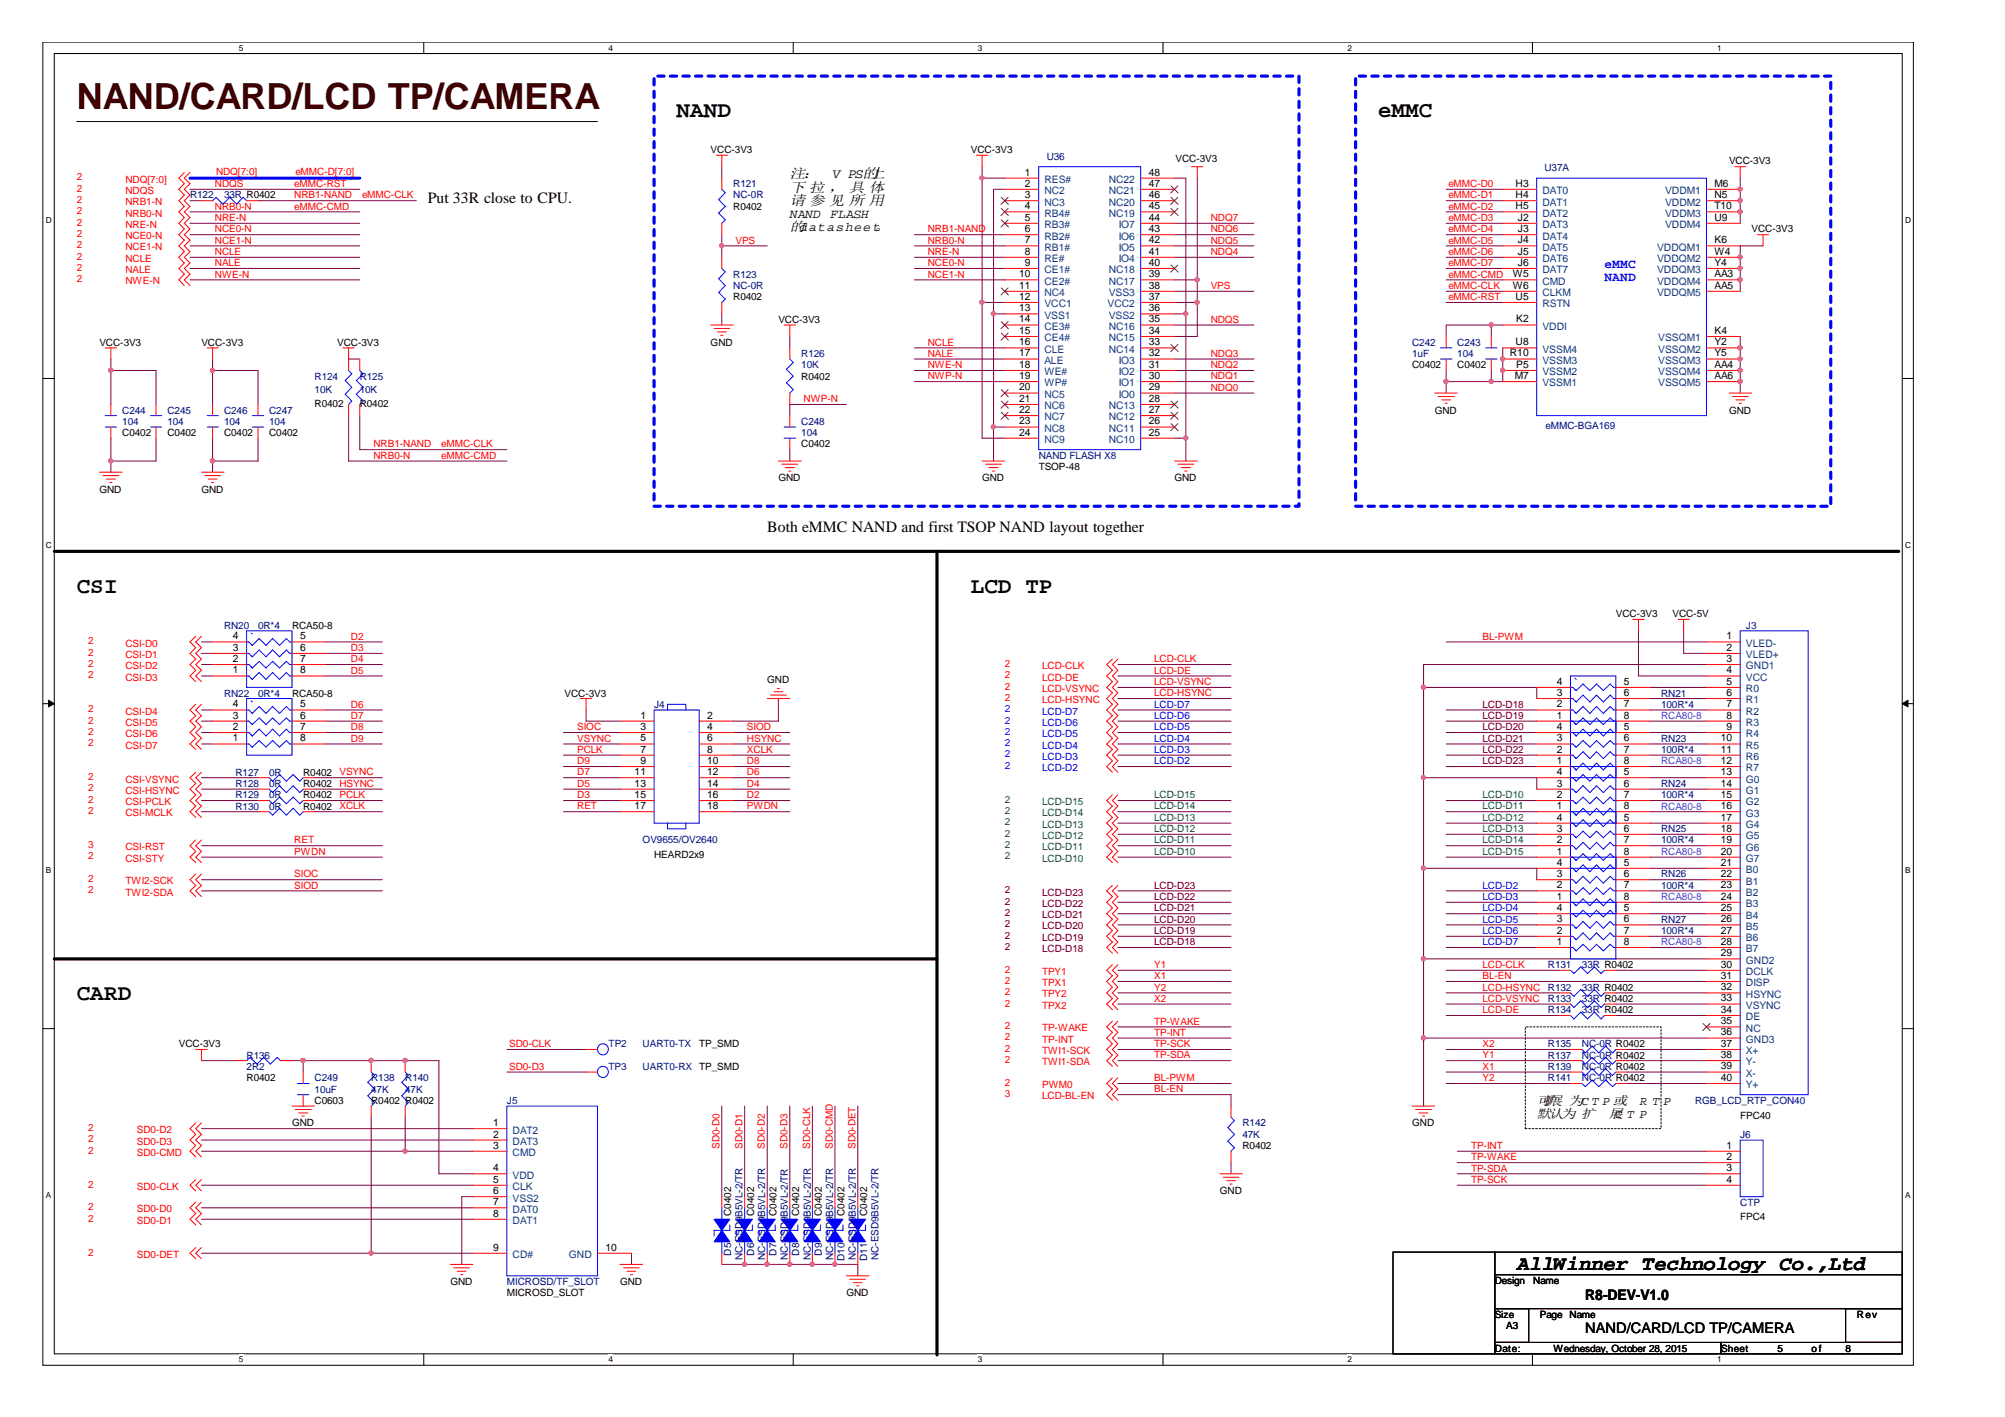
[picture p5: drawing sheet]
<svg xmlns="http://www.w3.org/2000/svg" width="297mm" height="210mm" viewBox="0 0 297 210" stroke-linecap="round" stroke-linejoin="round" font-family="sans-serif">
<defs><g id="words">
<text font-size="5.3" fill="#400000" x="11.4" y="16.2">NAND/CARD/LCD TP/CAMERA</text>
<g font-size="3.3">
<text x="100.2" y="17.4">NAND</text>
<text x="204.2" y="17.4">eMMC</text>
<text x="11.4" y="87.8">CSI</text>
<text x="143.8" y="87.8">LCD TP</text>
<text x="11.4" y="148.1">CARD</text>
</g>
<text font-size="3" x="224.8" y="188.1">AllWinner Technology Co.,Ltd</text>
<g font-size="2.3">
<text x="63.4" y="30.1">Put 33R close to CPU.</text>
<text x="113.7" y="78.8">Both eMMC NAND and first TSOP NAND layout together</text>
</g>
<g font-size="2.2">
<text x="234.9" y="197.5">NAND/CARD/LCD TP/CAMERA</text>
<text x="234.9" y="192.5">R8-DEV-V1.0</text>
</g>
<g font-size="2">
<text x="117" y="26.4">注：</text>
<text x="117" y="28.4">下 拉 ， 具 体</text>
<text x="123.4" y="26.4">V PS的</text>
<text x="128.8" y="26.4">上</text>
<text x="117" y="30.4">请 参 见 所 用</text>
<text x="117" y="34.2">的datasheet</text>
<text x="129.5" y="34.2">。</text>
</g>
<g font-size="1.9">
<text x="117" y="32.3">NAND</text>
<text x="123" y="32.3">FLASH</text>
<text x="227.7" y="163.7">可展 为C T P 或</text>
<text x="227.7" y="165.5">默认为 扩</text>
<text x="228.5" y="163.7">扩</text>
<text x="238.3" y="165.5">展</text>
</g>
<g font-size="1.9" fill="#00f">
<text x="237.7" y="39.7">eMMC</text>
<text x="237.7" y="41.6">NAND</text>
</g>
<g font-size="1.8">
<text x="239.3" y="165.5">C T P</text>
<text x="242.9" y="163.7">R T P</text>
</g>
<g font-size="1.5">
<text x="105.3" y="22.7">VCC-3V3</text>
<text x="143.8" y="22.7">VCC-3V3</text>
<text x="151.8" y="29.4">3</text>
<text x="151.8" y="26">1</text>
<text x="151.8" y="27.7">2</text>
<text x="170.2" y="29.4">46</text>
<text x="170.2" y="26">48</text>
<text x="170.2" y="27.7">47</text>
<text x="174.2" y="24">VCC-3V3</text>
<text x="224.5" y="27.7">H3</text>
<text x="224.5" y="29.4">H4</text>
<text x="254" y="27.7">M6</text>
<text x="254" y="29.4">N5</text>
<text x="256.2" y="24.4">VCC-3V3</text>
<text x="108.6" y="31.1">R0402</text>
<text x="151.8" y="34.4">6</text>
<text x="151.8" y="31">4</text>
<text x="151.8" y="32.7">5</text>
<text x="170.2" y="31">45</text>
<text x="170.2" y="32.7">44</text>
<text x="170.2" y="34.4">43</text>
<text x="224.5" y="31">H5</text>
<text x="224.9" y="32.7">J2</text>
<text x="224.9" y="34.4">J3</text>
<text x="254" y="31">T10</text>
<text x="254" y="32.7">U9</text>
<text x="259.5" y="34.4">VCC-3V3</text>
<text x="151" y="41.1">10</text>
<text x="151.8" y="36">7</text>
<text x="151.8" y="37.7">8</text>
<text x="151.8" y="39.4">9</text>
<text x="170.2" y="41.1">39</text>
<text x="170.2" y="37.7">41</text>
<text x="170.2" y="36">42</text>
<text x="170.2" y="39.4">40</text>
<text x="224.1" y="41.1">W5</text>
<text x="224.9" y="36">J4</text>
<text x="224.9" y="37.7">J5</text>
<text x="224.9" y="39.4">J6</text>
<text x="254" y="36">K6</text>
<text x="254" y="37.7">W4</text>
<text x="254" y="39.4">Y4</text>
<text x="254" y="41.1">AA3</text>
<text x="108.6" y="44.5">R0402</text>
<text x="115.3" y="47.9">VCC-3V3</text>
<text x="151" y="47.8">14</text>
<text x="151" y="42.8">11</text>
<text x="151" y="44.4">12</text>
<text x="151" y="46.1">13</text>
<text x="170.2" y="47.8">35</text>
<text x="170.2" y="46.1">36</text>
<text x="170.2" y="42.8">38</text>
<text x="170.2" y="44.4">37</text>
<text x="224.1" y="42.8">W6</text>
<text x="224.5" y="44.4">U5</text>
<text x="224.6" y="47.8">K2</text>
<text x="254" y="42.8">AA5</text>
<text x="14.7" y="51.2">VCC-3V3</text>
<text x="29.8" y="51.2">VCC-3V3</text>
<text x="50" y="51.2">VCC-3V3</text>
<text x="105.3" y="51.2">GND</text>
<text x="151" y="49.5">15</text>
<text x="151" y="52.8">17</text>
<text x="151" y="51.2">16</text>
<text x="170.2" y="51.2">33</text>
<text x="170.2" y="52.8">32</text>
<text x="170.2" y="49.5">34</text>
<text x="223.7" y="52.8">R10</text>
<text x="224.5" y="51.2">U8</text>
<text x="254" y="49.5">K4</text>
<text x="254" y="51.2">Y2</text>
<text x="254" y="52.8">Y5</text>
<text x="118.7" y="56.2">R0402</text>
<text x="151" y="57.8">20</text>
<text x="151" y="59.5">21</text>
<text x="151" y="54.5">18</text>
<text x="151" y="56.1">19</text>
<text x="170.2" y="57.8">29</text>
<text x="170.2" y="54.5">31</text>
<text x="170.2" y="59.5">28</text>
<text x="170.2" y="56.1">30</text>
<text x="209.2" y="54.5">C0402</text>
<text x="215.9" y="54.5">C0402</text>
<text x="224.4" y="56.1">M7</text>
<text x="224.6" y="54.5">P5</text>
<text x="254" y="54.5">AA4</text>
<text x="254" y="56.1">AA6</text>
<text x="18.1" y="64.6">C0402</text>
<text x="24.8" y="64.6">C0402</text>
<text x="33.2" y="64.6">C0402</text>
<text x="39.9" y="64.6">C0402</text>
<text x="46.6" y="60.3">R0402</text>
<text x="53.3" y="60.3">R0402</text>
<text x="151" y="64.5">24</text>
<text x="151" y="61.2">22</text>
<text x="151" y="62.9">23</text>
<text x="170.2" y="62.9">26</text>
<text x="170.2" y="64.5">25</text>
<text x="170.2" y="61.2">27</text>
<text x="212.6" y="61.3">GND</text>
<text x="256.2" y="61.3">GND</text>
<text x="115.3" y="71.3">GND</text>
<text x="118.7" y="66.3">C0402</text>
<text x="145.5" y="71.3">GND</text>
<text x="153.9" y="69.7">TSOP-48</text>
<text x="174" y="71.3">GND</text>
<text x="14.7" y="73">GND</text>
<text x="29.8" y="73">GND</text>
<text x="34.5" y="94.7">4</text>
<text x="43.3" y="93.1">RCA50-8</text>
<text x="44.4" y="94.7">5</text>
<text x="239.4" y="91.4">VCC-3V3</text>
<text x="247.8" y="91.4">VCC-5V</text>
<text x="255.8" y="94.7">1</text>
<text x="34.5" y="99.8">1</text>
<text x="34.5" y="98.1">2</text>
<text x="34.5" y="96.4">3</text>
<text x="44.4" y="99.8">8</text>
<text x="44.4" y="98.1">7</text>
<text x="44.4" y="96.4">6</text>
<text x="113.7" y="101.1">GND</text>
<text x="230.6" y="101.4">4</text>
<text x="240.6" y="101.4">5</text>
<text x="255.8" y="96.4">2</text>
<text x="255.8" y="98.1">3</text>
<text x="255.8" y="99.8">4</text>
<text x="255.8" y="101.4">5</text>
<text x="34.5" y="106.4">3</text>
<text x="34.5" y="104.8">4</text>
<text x="43.3" y="103.2">RCA50-8</text>
<text x="44.4" y="106.4">6</text>
<text x="44.4" y="104.8">5</text>
<text x="83.7" y="103.2">VCC-3V3</text>
<text x="94.9" y="106.4">1</text>
<text x="104.8" y="106.4">2</text>
<text x="230.6" y="106.4">1</text>
<text x="230.6" y="104.8">2</text>
<text x="230.6" y="103.1">3</text>
<text x="240.6" y="106.4">8</text>
<text x="240.6" y="104.8">7</text>
<text x="240.6" y="103.1">6</text>
<text x="255.8" y="103.1">6</text>
<text x="255.8" y="104.8">7</text>
<text x="255.8" y="106.4">8</text>
<text x="34.5" y="109.8">1</text>
<text x="34.5" y="108.1">2</text>
<text x="44.4" y="109.8">8</text>
<text x="44.4" y="108.1">7</text>
<text x="94.9" y="108.1">3</text>
<text x="94.9" y="109.8">5</text>
<text x="94.9" y="111.5">7</text>
<text x="94.9" y="113.2">9</text>
<text x="104.8" y="108.1">4</text>
<text x="104.8" y="109.8">6</text>
<text x="104.8" y="111.5">8</text>
<text x="104.8" y="113.2">10</text>
<text x="230.6" y="113.2">1</text>
<text x="230.6" y="111.5">2</text>
<text x="230.6" y="109.8">3</text>
<text x="230.6" y="108.1">4</text>
<text x="240.6" y="113.2">8</text>
<text x="240.6" y="111.5">7</text>
<text x="240.6" y="109.8">6</text>
<text x="240.6" y="108.1">5</text>
<text x="254.9" y="109.8">10</text>
<text x="254.9" y="111.5">11</text>
<text x="254.9" y="113.2">12</text>
<text x="255.8" y="108.1">9</text>
<text x="44.9" y="118.3">R0402</text>
<text x="44.9" y="119.9">R0402</text>
<text x="44.9" y="116.6">R0402</text>
<text x="44.9" y="114.9">R0402</text>
<text x="94" y="114.8">11</text>
<text x="94" y="116.5">13</text>
<text x="94" y="118.2">15</text>
<text x="94" y="119.9">17</text>
<text x="104.8" y="114.8">12</text>
<text x="104.8" y="116.5">14</text>
<text x="104.8" y="118.2">16</text>
<text x="104.8" y="119.9">18</text>
<text x="230.6" y="119.9">1</text>
<text x="230.6" y="118.2">2</text>
<text x="230.6" y="116.5">3</text>
<text x="230.6" y="114.8">4</text>
<text x="240.6" y="119.9">8</text>
<text x="240.6" y="118.2">7</text>
<text x="240.6" y="116.5">6</text>
<text x="240.6" y="114.8">5</text>
<text x="254.9" y="114.8">13</text>
<text x="254.9" y="116.5">14</text>
<text x="254.9" y="118.2">15</text>
<text x="254.9" y="119.9">16</text>
<text x="230.6" y="124.9">2</text>
<text x="230.6" y="123.2">3</text>
<text x="230.6" y="121.6">4</text>
<text x="240.6" y="124.9">7</text>
<text x="240.6" y="123.2">6</text>
<text x="240.6" y="121.6">5</text>
<text x="254.9" y="121.6">17</text>
<text x="254.9" y="123.2">18</text>
<text x="254.9" y="124.9">19</text>
<text x="96.9" y="127.1">HEARD2x9</text>
<text x="230.6" y="131.6">2</text>
<text x="230.6" y="129.9">3</text>
<text x="230.6" y="128.2">4</text>
<text x="230.6" y="126.6">1</text>
<text x="240.6" y="131.6">7</text>
<text x="240.6" y="129.9">6</text>
<text x="240.6" y="128.2">5</text>
<text x="240.6" y="126.6">8</text>
<text x="254.9" y="126.6">20</text>
<text x="254.9" y="128.2">21</text>
<text x="254.9" y="129.9">22</text>
<text x="254.9" y="131.6">23</text>
<text x="230.6" y="133.3">1</text>
<text x="230.6" y="136.6">3</text>
<text x="230.6" y="135">4</text>
<text x="240.6" y="133.3">8</text>
<text x="240.6" y="136.6">6</text>
<text x="240.6" y="135">5</text>
<text x="254.9" y="133.3">24</text>
<text x="254.9" y="135">25</text>
<text x="254.9" y="136.6">26</text>
<text x="230.6" y="140">1</text>
<text x="230.6" y="138.3">2</text>
<text x="240.6" y="140">8</text>
<text x="240.6" y="138.3">7</text>
<text x="254.9" y="138.3">27</text>
<text x="254.9" y="140">28</text>
<text x="254.9" y="141.7">29</text>
<text x="254.9" y="143.4">30</text>
<text x="254.9" y="145">31</text>
<text x="254.9" y="146.7">32</text>
<text x="254.9" y="148.4">33</text>
<text x="26.5" y="155.1">VCC-3V3</text>
<text x="103.6" y="155.1">TP_SMD</text>
<text x="254.9" y="150">34</text>
<text x="254.9" y="151.7">35</text>
<text x="254.9" y="153.4">36</text>
<text x="254.9" y="155.1">37</text>
<text x="36.5" y="160.2">R0402</text>
<text x="254.9" y="156.7">38</text>
<text x="254.9" y="158.4">39</text>
<text x="254.9" y="160.1">40</text>
<text x="43.3" y="166.8">GND</text>
<text x="46.6" y="163.5">C0603</text>
<text x="55" y="163.5">R0402 R0402</text>
<text x="73.1" y="166.8">1</text>
<text x="209.2" y="166.8">GND</text>
<text x="257.8" y="165.7">FPC40</text>
<text x="73.1" y="168.5">2</text>
<text x="73.1" y="170.2">3</text>
<text x="73.1" y="173.5">4</text>
<text x="184.1" y="170.2">R0402</text>
<text x="255.8" y="170.2">1</text>
<text x="255.8" y="171.8">2</text>
<text x="255.8" y="173.5">3</text>
<text x="73.1" y="175.2">5</text>
<text x="73.1" y="176.9">6</text>
<text x="73.1" y="178.5">7</text>
<text x="180.7" y="176.9">GND</text>
<text x="255.8" y="175.2">4</text>
<text x="73.1" y="180.2">8</text>
<text x="73.1" y="185.3">9</text>
<text x="89.7" y="185.3">10</text>
<text x="108.3" y="180.1" transform="rotate(-90 108.3 180.1)">C0402</text>
<text x="111.7" y="180.1" transform="rotate(-90 111.7 180.1)">C0402</text>
<text x="115.1" y="180.1" transform="rotate(-90 115.1 180.1)">C0402</text>
<text x="118.4" y="180.1" transform="rotate(-90 118.4 180.1)">C0402</text>
<text x="121.8" y="180.1" transform="rotate(-90 121.8 180.1)">C0402</text>
<text x="125.1" y="180.1" transform="rotate(-90 125.1 180.1)">C0402</text>
<text x="128.5" y="180.1" transform="rotate(-90 128.5 180.1)">C0402</text>
<text x="257.8" y="180.8">FPC4</text>
<text x="66.7" y="190.3">GND</text>
<text x="75.1" y="192">MICROSD_SLOT</text>
<text x="91.9" y="190.3">GND</text>
<text x="125.4" y="192">GND</text>
<text x="221.4" y="190.2">Design</text>
<text x="227.2" y="190.2">Name</text>
<text x="221.4" y="195.2">Size</text>
<text x="223.1" y="196.9">A3</text>
<text x="228.1" y="195.2">Page</text>
<text x="232.5" y="195.2">Name</text>
<text x="275.1" y="195.2">Rev</text>
<text x="221.4" y="200.2">Date:</text>
<text x="230.2" y="200.2">Wednesday, October 28, 2015</text>
<text x="255" y="200.2">Sheet</text>
<text x="263.4" y="200.2">5</text>
<text x="268.4" y="200.2">of</text>
<text x="273.4" y="200.2">8</text>
</g>
<g font-size="1.5" fill="#000080">
<text x="155.1" y="23.7">U36</text>
<text x="28.2" y="29.4">R122</text>
<text x="33.2" y="29.4">33R R0402</text>
<text x="108.6" y="27.7">R121</text>
<text x="108.6" y="29.4">NC-0R</text>
<text x="228.8" y="25.4">U37A</text>
<text x="108.6" y="41.1">R123</text>
<text x="108.6" y="42.8">NC-0R</text>
<text x="118.7" y="52.9">R126</text>
<text x="209.2" y="51.2">C242</text>
<text x="209.2" y="52.9">1uF</text>
<text x="215.9" y="51.2">C243</text>
<text x="215.9" y="52.9">104</text>
<text x="46.6" y="56.2">R124</text>
<text x="46.6" y="58.2">10K</text>
<text x="53.3" y="56.2">R125</text>
<text x="53.3" y="58.2">10K</text>
<text x="118.7" y="54.5">10K</text>
<text x="18.1" y="61.3">C244</text>
<text x="18.1" y="62.9">104</text>
<text x="24.8" y="61.3">C245</text>
<text x="24.8" y="62.9">104</text>
<text x="33.2" y="61.3">C246</text>
<text x="33.2" y="62.9">104</text>
<text x="39.9" y="61.3">C247</text>
<text x="39.9" y="62.9">104</text>
<text x="118.7" y="62.9">C248</text>
<text x="118.7" y="64.6">104</text>
<text x="229" y="63.6">eMMC-BGA169</text>
<text x="153.9" y="68">NAND FLASH X8</text>
<text x="33.2" y="93.1">RN20</text>
<text x="38.2" y="93.1">0R*4</text>
<text x="258.7" y="93.1">J3</text>
<text x="33.2" y="103.2">RN22</text>
<text x="38.2" y="103.2">0R*4</text>
<text x="96.9" y="104.8">J4</text>
<text x="246.1" y="104.8">100R*4</text>
<text x="246.1" y="103.2">RN21</text>
<text x="246.1" y="111.6">100R*4</text>
<text x="246.1" y="109.9">RN23</text>
<text x="34.9" y="118.3">R129</text>
<text x="34.9" y="119.9">R130</text>
<text x="34.9" y="116.6">R128</text>
<text x="34.9" y="114.9">R127</text>
<text x="39.9" y="118.3">0R</text>
<text x="39.9" y="119.9">0R</text>
<text x="39.9" y="116.6">0R</text>
<text x="39.9" y="114.9">0R</text>
<text x="246.1" y="118.3">100R*4</text>
<text x="246.1" y="116.6">RN24</text>
<text x="95.2" y="124.9">OV9655/OV2640</text>
<text x="246.1" y="124.9">100R*4</text>
<text x="246.1" y="123.3">RN25</text>
<text x="246.1" y="131.7">100R*4</text>
<text x="246.1" y="130">RN26</text>
<text x="246.1" y="136.7">RN27</text>
<text x="229.3" y="143.4">R131</text>
<text x="234.4" y="143.4">33R R0402</text>
<text x="246.1" y="138.4">100R*4</text>
<text x="229.3" y="148.4">R133</text>
<text x="229.3" y="146.7">R132</text>
<text x="234.4" y="148.4">33R R0402</text>
<text x="234.4" y="146.7">33R R0402</text>
<text x="90.2" y="155.1">TP2</text>
<text x="95.2" y="155.1">UART0-TX</text>
<text x="229.3" y="155.1">R135</text>
<text x="229.3" y="150.1">R134</text>
<text x="234.4" y="155.1">NC-0R R0402</text>
<text x="234.4" y="150.1">33R R0402</text>
<text x="36.5" y="156.8">R136</text>
<text x="36.5" y="158.5">2R2</text>
<text x="46.6" y="160.2">C249</text>
<text x="46.6" y="161.9">10uF</text>
<text x="55" y="160.2">R138</text>
<text x="55" y="161.9">47K</text>
<text x="60" y="160.2">R140</text>
<text x="60" y="161.9">47K</text>
<text x="90.2" y="158.5">TP3</text>
<text x="95.2" y="158.5">UART0-RX TP_SMD</text>
<text x="229.3" y="160.2">R141</text>
<text x="229.3" y="158.5">R139</text>
<text x="229.3" y="156.8">R137</text>
<text x="234.4" y="160.2">NC-0R R0402</text>
<text x="234.4" y="158.5">NC-0R R0402</text>
<text x="234.4" y="156.8">NC-0R R0402</text>
<text x="75.1" y="163.5">J5</text>
<text x="184.1" y="166.8">R142</text>
<text x="251.1" y="163.5">RGB_LCD_RTP_CON40</text>
<text x="184.1" y="168.5">47K</text>
<text x="257.8" y="168.5">J6</text>
<text x="257.8" y="178.6">CTP</text>
<text x="108.3" y="186" transform="rotate(-90 108.3 186)">D5</text>
<text x="111.7" y="186" transform="rotate(-90 111.7 186)">D6</text>
<text x="115.1" y="186" transform="rotate(-90 115.1 186)">D7</text>
<text x="118.4" y="186" transform="rotate(-90 118.4 186)">D8</text>
<text x="121.8" y="186" transform="rotate(-90 121.8 186)">D9</text>
<text x="75.1" y="190.3">MICROSD/TF_SLOT</text>
<text x="110" y="186.6" transform="rotate(-90 110 186.6)">NC-ESD9B5VL-2/TR</text>
<text x="113.4" y="186.6" transform="rotate(-90 113.4 186.6)">NC-ESD9B5VL-2/TR</text>
<text x="116.7" y="186.6" transform="rotate(-90 116.7 186.6)">NC-ESD9B5VL-2/TR</text>
<text x="120.1" y="186.6" transform="rotate(-90 120.1 186.6)">NC-ESD9B5VL-2/TR</text>
<text x="123.4" y="186.6" transform="rotate(-90 123.4 186.6)">NC-ESD9B5VL-2/TR</text>
<text x="125.1" y="186.8" transform="rotate(-90 125.1 186.8)">D10</text>
<text x="126.8" y="186.6" transform="rotate(-90 126.8 186.6)">NC-ESD9B5VL-2/TR</text>
<text x="128.5" y="186.8" transform="rotate(-90 128.5 186.8)">D11</text>
<text x="130.1" y="186.6" transform="rotate(-90 130.1 186.6)">NC-ESD9B5VL-2/TR</text>
</g>
<g font-size="1.5" fill="#f00">
<text x="11.4" y="26.7">2</text>
<text x="11.4" y="28.4">2</text>
<text x="18.6" y="27.1">NDQ[7:0]</text>
<text x="18.6" y="28.7">NDQS</text>
<text x="31.8" y="27.7">NDQS</text>
<text x="32" y="25.9">NDQ[7:0]</text>
<text x="43.6" y="27.7">eMMC-RST</text>
<text x="43.6" y="29.4">NRB1-NAND</text>
<text x="43.8" y="25.9">eMMC-D[7:0]</text>
<text x="53.6" y="29.4">eMMC-CLK</text>
<text x="214.6" y="29.4">eMMC-D1</text>
<text x="214.6" y="27.7">eMMC-D0</text>
<text x="11.4" y="30.1">2</text>
<text x="11.4" y="31.8">2</text>
<text x="11.4" y="33.4">2</text>
<text x="11.4" y="35.1">2</text>
<text x="18.6" y="30.4">NRB1-N</text>
<text x="18.6" y="32.1">NRB0-N</text>
<text x="18.6" y="33.8">NRE-N</text>
<text x="18.6" y="35.4">NCE0-N</text>
<text x="31.8" y="31">NRB0-N</text>
<text x="31.8" y="34.4">NCE0-N</text>
<text x="31.8" y="32.7">NRE-N</text>
<text x="43.6" y="31">eMMC-CMD</text>
<text x="137.5" y="34.4">NRB1-NAND</text>
<text x="179.4" y="34.4">NDQ6</text>
<text x="179.4" y="32.7">NDQ7</text>
<text x="214.6" y="34.4">eMMC-D4</text>
<text x="214.6" y="32.7">eMMC-D3</text>
<text x="214.6" y="31">eMMC-D2</text>
<text x="11.4" y="36.8">2</text>
<text x="11.4" y="38.5">2</text>
<text x="11.4" y="40.1">2</text>
<text x="11.4" y="41.8">2</text>
<text x="18.6" y="37.1">NCE1-N</text>
<text x="18.6" y="38.8">NCLE</text>
<text x="18.6" y="40.5">NALE</text>
<text x="31.8" y="36.1">NCE1-N</text>
<text x="31.8" y="37.8">NCLE</text>
<text x="31.8" y="39.4">NALE</text>
<text x="31.8" y="41.1">NWE-N</text>
<text x="109" y="36.1">VPS</text>
<text x="137.5" y="36.1">NRB0-N</text>
<text x="137.5" y="37.8">NRE-N</text>
<text x="137.5" y="39.4">NCE0-N</text>
<text x="137.5" y="41.1">NCE1-N</text>
<text x="179.4" y="37.8">NDQ4</text>
<text x="179.4" y="36.1">NDQ5</text>
<text x="214.6" y="41.1">eMMC-CMD</text>
<text x="214.6" y="39.4">eMMC-D7</text>
<text x="214.6" y="37.8">eMMC-D6</text>
<text x="214.6" y="36.1">eMMC-D5</text>
<text x="18.6" y="42.1">NWE-N</text>
<text x="179.4" y="42.8">VPS</text>
<text x="179.4" y="47.8">NDQS</text>
<text x="214.6" y="42.8">eMMC-CLK</text>
<text x="214.6" y="44.5">eMMC-RST</text>
<text x="137.5" y="52.8">NALE</text>
<text x="137.5" y="51.2">NCLE</text>
<text x="179.4" y="52.8">NDQ3</text>
<text x="119" y="59.6">NWP-N</text>
<text x="137.5" y="56.2">NWP-N</text>
<text x="137.5" y="54.5">NWE-N</text>
<text x="179.4" y="57.9">NDQ0</text>
<text x="179.4" y="56.2">NDQ1</text>
<text x="179.4" y="54.5">NDQ2</text>
<text x="55.3" y="66.3">NRB1-NAND</text>
<text x="55.3" y="68">NRB0-N</text>
<text x="65.4" y="66.3">eMMC-CLK</text>
<text x="65.4" y="68">eMMC-CMD</text>
<text x="13.1" y="95.4">2</text>
<text x="18.6" y="95.8">CSI-D0</text>
<text x="52" y="94.8">D2</text>
<text x="219.6" y="94.8">BL-PWM</text>
<text x="13.1" y="97.1">2</text>
<text x="13.1" y="98.8">2</text>
<text x="13.1" y="100.5">2</text>
<text x="18.6" y="97.5">CSI-D1</text>
<text x="18.6" y="99.2">CSI-D2</text>
<text x="18.6" y="100.8">CSI-D3</text>
<text x="52" y="96.4">D3</text>
<text x="52" y="98.1">D4</text>
<text x="52" y="99.8">D5</text>
<text x="148.8" y="98.8">2</text>
<text x="148.8" y="100.5">2</text>
<text x="154.4" y="99.2">LCD-CLK</text>
<text x="154.4" y="100.8">LCD-DE</text>
<text x="171" y="101.5">LCD-VSYNC</text>
<text x="171" y="98.1">LCD-CLK</text>
<text x="171" y="99.8">LCD-DE</text>
<text x="13.1" y="105.5">2</text>
<text x="13.1" y="107.2">2</text>
<text x="18.6" y="105.8">CSI-D4</text>
<text x="18.6" y="107.5">CSI-D5</text>
<text x="52" y="104.8">D6</text>
<text x="52" y="106.5">D7</text>
<text x="148.8" y="102.2">2</text>
<text x="148.8" y="103.8">2</text>
<text x="154.4" y="102.5">LCD-VSYNC</text>
<text x="154.4" y="104.2">LCD-HSYNC</text>
<text x="171" y="103.1">LCD-HSYNC</text>
<text x="13.1" y="108.9">2</text>
<text x="13.1" y="110.5">2</text>
<text x="18.6" y="109.2">CSI-D6</text>
<text x="18.6" y="110.9">CSI-D7</text>
<text x="52" y="108.2">D8</text>
<text x="52" y="109.9">D9</text>
<text x="85.5" y="109.9">VSYNC</text>
<text x="85.5" y="111.5">PCLK</text>
<text x="85.5" y="113.2">D9</text>
<text x="85.5" y="108.2">SIOC</text>
<text x="110.7" y="109.9">HSYNC</text>
<text x="110.7" y="111.5">XCLK</text>
<text x="110.7" y="113.2">D8</text>
<text x="110.7" y="108.2">SIOD</text>
<text x="13.1" y="115.6">2</text>
<text x="13.1" y="117.2">2</text>
<text x="13.1" y="118.9">2</text>
<text x="18.6" y="115.9">CSI-VSYNC</text>
<text x="18.6" y="117.6">CSI-HSYNC</text>
<text x="18.6" y="119.3">CSI-PCLK</text>
<text x="50.3" y="114.9">VSYNC</text>
<text x="50.3" y="116.6">HSYNC</text>
<text x="50.3" y="118.3">PCLK</text>
<text x="50.3" y="119.9">XCLK</text>
<text x="85.5" y="119.9">RET</text>
<text x="85.5" y="118.3">D3</text>
<text x="85.5" y="116.6">D5</text>
<text x="85.5" y="114.9">D7</text>
<text x="110.7" y="118.3">D2</text>
<text x="110.7" y="119.9">PWDN</text>
<text x="110.7" y="116.6">D4</text>
<text x="110.7" y="114.9">D6</text>
<text x="13.1" y="120.6">2</text>
<text x="13.1" y="125.6">3</text>
<text x="18.6" y="120.9">CSI-MCLK</text>
<text x="18.6" y="126">CSI-RST</text>
<text x="43.6" y="124.9">RET</text>
<text x="13.1" y="127.3">2</text>
<text x="13.1" y="130.7">2</text>
<text x="18.6" y="127.6">CSI-STY</text>
<text x="18.6" y="131">TWI2-SCK</text>
<text x="43.6" y="131.6">SIOD</text>
<text x="43.6" y="130">SIOC</text>
<text x="43.6" y="126.6">PWDN</text>
<text x="13.1" y="132.3">2</text>
<text x="18.6" y="132.7">TWI2-SDA</text>
<text x="171" y="143.4">Y1</text>
<text x="219.6" y="143.4">LCD-CLK</text>
<text x="148.8" y="144.1">2</text>
<text x="148.8" y="145.7">2</text>
<text x="148.8" y="147.4">2</text>
<text x="148.8" y="149.1">2</text>
<text x="154.4" y="144.4">TPY1</text>
<text x="154.4" y="146.1">TPX1</text>
<text x="154.4" y="147.8">TPY2</text>
<text x="154.4" y="149.5">TPX2</text>
<text x="171" y="145">X1</text>
<text x="171" y="146.7">Y2</text>
<text x="171" y="148.4">X2</text>
<text x="219.6" y="146.7">LCD-HSYNC</text>
<text x="219.6" y="148.4">LCD-VSYNC</text>
<text x="219.6" y="145">BL-EN</text>
<text x="75.4" y="155.1">SD0-CLK</text>
<text x="148.8" y="152.5">2</text>
<text x="148.8" y="154.1">2</text>
<text x="148.8" y="155.8">2</text>
<text x="154.4" y="152.8">TP-WAKE</text>
<text x="154.4" y="154.4">TP-INT</text>
<text x="171" y="151.8">TP-WAKE</text>
<text x="171" y="153.4">TP-INT</text>
<text x="171" y="155.1">TP-SCK</text>
<text x="219.6" y="150.1">LCD-DE</text>
<text x="219.6" y="155.1">X2</text>
<text x="75.4" y="158.5">SD0-D3</text>
<text x="148.8" y="157.5">2</text>
<text x="148.8" y="160.8">2</text>
<text x="154.4" y="156.1">TWI1-SCK</text>
<text x="154.4" y="157.8">TWI1-SDA</text>
<text x="154.4" y="161.2">PWM0</text>
<text x="171" y="160.2">BL-PWM</text>
<text x="171" y="161.8">BL-EN</text>
<text x="171" y="156.8">TP-SDA</text>
<text x="219.6" y="156.8">Y1</text>
<text x="219.6" y="158.5">X1</text>
<text x="219.6" y="160.2">Y2</text>
<text x="13.1" y="167.5">2</text>
<text x="20.3" y="167.9">SD0-D2</text>
<text x="148.8" y="162.5">3</text>
<text x="154.4" y="162.8">LCD-BL-EN</text>
<text x="13.1" y="169.2">2</text>
<text x="13.1" y="170.9">2</text>
<text x="20.3" y="169.6">SD0-D3</text>
<text x="20.3" y="171.2">SD0-CMD</text>
<text x="106.6" y="170.2" transform="rotate(-90 106.6 170.2)">SD0-D0</text>
<text x="110" y="170.2" transform="rotate(-90 110 170.2)">SD0-D1</text>
<text x="113.3" y="170.2" transform="rotate(-90 113.3 170.2)">SD0-D2</text>
<text x="116.7" y="170.2" transform="rotate(-90 116.7 170.2)">SD0-D3</text>
<text x="120" y="170.2" transform="rotate(-90 120 170.2)">SD0-CLK</text>
<text x="123.4" y="170.2" transform="rotate(-90 123.4 170.2)">SD0-CMD</text>
<text x="126.7" y="170.2" transform="rotate(-90 126.7 170.2)">SD0-DET</text>
<text x="217.9" y="171.9">TP-WAKE</text>
<text x="217.9" y="173.5">TP-SDA</text>
<text x="217.9" y="170.2">TP-INT</text>
<text x="13.1" y="175.9">2</text>
<text x="13.1" y="179.3">2</text>
<text x="20.3" y="176.2">SD0-CLK</text>
<text x="20.3" y="179.6">SD0-D0</text>
<text x="217.9" y="175.2">TP-SCK</text>
<text x="13.1" y="180.9">2</text>
<text x="13.1" y="186">2</text>
<text x="20.3" y="181.3">SD0-D1</text>
<text x="20.3" y="186.3">SD0-DET</text>
</g>
<g font-size="1.5" fill="#004080">
<text x="154.7" y="27.1">RES#</text>
<text x="154.7" y="28.8">NC2</text>
<text x="164.3" y="27.1">NC22</text>
<text x="164.3" y="28.8">NC21</text>
<text x="228.5" y="28.8">DAT0</text>
<text x="246.7" y="28.8">VDDM1</text>
<text x="154.7" y="35.5">RB2#</text>
<text x="154.7" y="30.5">NC3</text>
<text x="154.7" y="32.1">RB4#</text>
<text x="154.7" y="33.8">RB3#</text>
<text x="164.3" y="30.5">NC20</text>
<text x="164.3" y="32.1">NC19</text>
<text x="165.7" y="33.8">IO7</text>
<text x="165.7" y="35.5">IO6</text>
<text x="228.5" y="30.5">DAT1</text>
<text x="228.5" y="32.1">DAT2</text>
<text x="228.5" y="33.8">DAT3</text>
<text x="228.5" y="35.5">DAT4</text>
<text x="246.7" y="30.5">VDDM2</text>
<text x="246.7" y="32.1">VDDM3</text>
<text x="246.7" y="33.8">VDDM4</text>
<text x="154.7" y="37.1">RB1#</text>
<text x="154.7" y="38.8">RE#</text>
<text x="154.7" y="40.5">CE1#</text>
<text x="164.3" y="40.5">NC18</text>
<text x="165.7" y="38.8">IO4</text>
<text x="165.7" y="37.1">IO5</text>
<text x="228.5" y="37.1">DAT5</text>
<text x="228.5" y="38.8">DAT6</text>
<text x="228.5" y="40.5">DAT7</text>
<text x="245.5" y="37.1">VDDQM1</text>
<text x="245.5" y="38.8">VDDQM2</text>
<text x="245.5" y="40.5">VDDQM3</text>
<text x="154.7" y="43.9">NC4</text>
<text x="154.7" y="42.2">CE2#</text>
<text x="154.7" y="45.5">VCC1</text>
<text x="154.7" y="47.2">VSS1</text>
<text x="164.1" y="45.5">VCC2</text>
<text x="164.3" y="42.2">NC17</text>
<text x="164.3" y="47.2">VSS2</text>
<text x="164.3" y="43.9">VSS3</text>
<text x="228.5" y="42.2">CMD</text>
<text x="228.5" y="43.9">CLKM</text>
<text x="228.5" y="45.5">RSTN</text>
<text x="245.5" y="42.2">VDDQM4</text>
<text x="245.5" y="43.9">VDDQM5</text>
<text x="154.7" y="48.9">CE3#</text>
<text x="154.7" y="50.6">CE4#</text>
<text x="154.7" y="53.9">ALE</text>
<text x="154.7" y="52.3">CLE</text>
<text x="164.3" y="48.9">NC16</text>
<text x="164.3" y="52.3">NC14</text>
<text x="164.3" y="50.6">NC15</text>
<text x="165.7" y="53.9">IO3</text>
<text x="228.5" y="48.9">VDDI</text>
<text x="228.5" y="52.3">VSSM4</text>
<text x="228.5" y="53.9">VSSM3</text>
<text x="245.7" y="50.6">VSSQM1</text>
<text x="245.7" y="52.3">VSSQM2</text>
<text x="245.7" y="53.9">VSSQM3</text>
<text x="154.7" y="58.9">NC5</text>
<text x="154.7" y="55.6">WE#</text>
<text x="154.7" y="57.2">WP#</text>
<text x="165.7" y="58.9">IO0</text>
<text x="165.7" y="55.6">IO2</text>
<text x="165.7" y="57.2">IO1</text>
<text x="228.5" y="55.6">VSSM2</text>
<text x="228.5" y="57.2">VSSM1</text>
<text x="245.7" y="55.6">VSSQM4</text>
<text x="245.7" y="57.2">VSSQM5</text>
<text x="154.7" y="60.6">NC6</text>
<text x="154.7" y="65.6">NC9</text>
<text x="154.7" y="62.3">NC7</text>
<text x="154.7" y="64">NC8</text>
<text x="164.3" y="64">NC11</text>
<text x="164.3" y="65.6">NC10</text>
<text x="164.3" y="60.6">NC13</text>
<text x="164.3" y="62.3">NC12</text>
<text x="258.7" y="95.8">VLED-</text>
<text x="258.7" y="97.5">VLED+</text>
<text x="258.7" y="99.2">GND1</text>
<text x="258.7" y="100.9">VCC</text>
<text x="258.7" y="102.5">R0</text>
<text x="258.7" y="104.2">R1</text>
<text x="258.7" y="105.9">R2</text>
<text x="258.7" y="107.5">R3</text>
<text x="258.7" y="109.2">R4</text>
<text x="258.7" y="110.9">R5</text>
<text x="258.7" y="112.6">R6</text>
<text x="258.7" y="114.3">R7</text>
<text x="258.7" y="115.9">G0</text>
<text x="258.7" y="117.6">G1</text>
<text x="258.7" y="119.3">G2</text>
<text x="258.7" y="121">G3</text>
<text x="258.7" y="122.7">G4</text>
<text x="258.7" y="124.3">G5</text>
<text x="258.7" y="126">G6</text>
<text x="258.7" y="127.7">G7</text>
<text x="258.7" y="129.3">B0</text>
<text x="258.7" y="131">B1</text>
<text x="258.7" y="132.7">B2</text>
<text x="258.7" y="134.4">B3</text>
<text x="258.7" y="136.1">B4</text>
<text x="258.7" y="137.7">B5</text>
<text x="258.7" y="139.4">B6</text>
<text x="258.7" y="141.1">B7</text>
<text x="258.7" y="142.8">GND2</text>
<text x="258.7" y="144.5">DCLK</text>
<text x="258.7" y="146.1">DISP</text>
<text x="258.7" y="147.8">HSYNC</text>
<text x="258.7" y="149.5">VSYNC</text>
<text x="258.7" y="151.1">DE</text>
<text x="258.7" y="152.8">NC</text>
<text x="258.7" y="154.5">GND3</text>
<text x="258.7" y="156.2">X+</text>
<text x="258.7" y="157.8">Y-</text>
<text x="258.7" y="159.5">X-</text>
<text x="258.7" y="161.2">Y+</text>
<text x="75.9" y="167.9">DAT2</text>
<text x="75.9" y="169.6">DAT3</text>
<text x="75.9" y="171.3">CMD</text>
<text x="75.9" y="174.6">VDD</text>
<text x="75.9" y="176.3">CLK</text>
<text x="75.9" y="178">VSS2</text>
<text x="75.9" y="179.6">DAT0</text>
<text x="75.9" y="181.3">DAT1</text>
<text x="75.9" y="186.4">CD#</text>
<text x="84.3" y="186.4">GND</text>
</g>
<g font-size="1.5" fill="#00f">
<text x="148.8" y="107.2">2</text>
<text x="148.8" y="105.5">2</text>
<text x="154.4" y="107.5">LCD-D6</text>
<text x="154.4" y="105.8">LCD-D7</text>
<text x="171" y="104.8">LCD-D7</text>
<text x="171" y="106.5">LCD-D6</text>
<text x="148.8" y="113.9">2</text>
<text x="148.8" y="112.2">2</text>
<text x="148.8" y="110.5">2</text>
<text x="148.8" y="108.9">2</text>
<text x="154.4" y="112.5">LCD-D3</text>
<text x="154.4" y="110.9">LCD-D4</text>
<text x="154.4" y="109.2">LCD-D5</text>
<text x="171" y="109.9">LCD-D4</text>
<text x="171" y="111.5">LCD-D3</text>
<text x="171" y="113.2">LCD-D2</text>
<text x="171" y="108.2">LCD-D5</text>
<text x="154.4" y="114.2">LCD-D2</text>
<text x="219.6" y="131.6">LCD-D2</text>
<text x="219.6" y="135">LCD-D4</text>
<text x="219.6" y="136.7">LCD-D5</text>
<text x="219.6" y="133.3">LCD-D3</text>
<text x="219.6" y="140">LCD-D7</text>
<text x="219.6" y="138.4">LCD-D6</text>
</g>
<g font-size="1.5" fill="#800000">
<text x="219.6" y="106.5">LCD-D19</text>
<text x="219.6" y="104.8">LCD-D18</text>
<text x="219.6" y="111.5">LCD-D22</text>
<text x="219.6" y="113.2">LCD-D23</text>
<text x="219.6" y="108.2">LCD-D20</text>
<text x="219.6" y="109.9">LCD-D21</text>
<text x="171" y="131.6">LCD-D23</text>
<text x="148.8" y="137.3">2</text>
<text x="148.8" y="135.7">2</text>
<text x="148.8" y="134">2</text>
<text x="148.8" y="132.3">2</text>
<text x="154.4" y="137.7">LCD-D20</text>
<text x="154.4" y="136">LCD-D21</text>
<text x="154.4" y="134.3">LCD-D22</text>
<text x="154.4" y="132.7">LCD-D23</text>
<text x="171" y="135">LCD-D21</text>
<text x="171" y="133.3">LCD-D22</text>
<text x="171" y="136.7">LCD-D20</text>
<text x="148.8" y="140.7">2</text>
<text x="148.8" y="139">2</text>
<text x="154.4" y="141.1">LCD-D18</text>
<text x="154.4" y="139.4">LCD-D19</text>
<text x="171" y="138.4">LCD-D19</text>
<text x="171" y="140">LCD-D18</text>
</g>
<g font-size="1.5" fill="#8000ff">
<text x="246.1" y="106.5">RCA80-8</text>
<text x="246.1" y="113.2">RCA80-8</text>
<text x="246.1" y="119.9">RCA80-8</text>
<text x="246.1" y="126.6">RCA80-8</text>
<text x="246.1" y="133.3">RCA80-8</text>
<text x="246.1" y="140.1">RCA80-8</text>
</g>
<g font-size="1.5" fill="#008000">
<text x="148.8" y="118.9">2</text>
<text x="154.4" y="119.3">LCD-D15</text>
<text x="171" y="119.9">LCD-D14</text>
<text x="171" y="118.3">LCD-D15</text>
<text x="219.6" y="119.9">LCD-D11</text>
<text x="219.6" y="118.3">LCD-D10</text>
<text x="148.8" y="125.6">2</text>
<text x="148.8" y="124">2</text>
<text x="148.8" y="122.3">2</text>
<text x="148.8" y="120.6">2</text>
<text x="154.4" y="126">LCD-D11</text>
<text x="154.4" y="124.3">LCD-D12</text>
<text x="154.4" y="122.6">LCD-D13</text>
<text x="154.4" y="120.9">LCD-D14</text>
<text x="171" y="121.6">LCD-D13</text>
<text x="171" y="124.9">LCD-D11</text>
<text x="171" y="123.2">LCD-D12</text>
<text x="219.6" y="124.9">LCD-D14</text>
<text x="219.6" y="121.6">LCD-D12</text>
<text x="219.6" y="123.2">LCD-D13</text>
<text x="148.8" y="127.3">2</text>
<text x="154.4" y="127.6">LCD-D10</text>
<text x="171" y="126.6">LCD-D10</text>
<text x="219.6" y="126.6">LCD-D15</text>
</g>
<g font-size="1.2">
<text x="35.4" y="7.5">5</text>
<text x="90.1" y="7.5">4</text>
<text x="144.9" y="7.5">3</text>
<text x="199.6" y="7.5">2</text>
<text x="254.4" y="7.5">1</text>
<text x="6.8" y="33.1">D</text>
<text x="282.2" y="33.1">D</text>
<text x="6.8" y="81.2">C</text>
<text x="282.2" y="81.2">C</text>
<text x="6.8" y="129.4">B</text>
<text x="282.2" y="129.4">B</text>
<text x="6.8" y="177.5">A</text>
<text x="282.2" y="177.5">A</text>
<text x="35.4" y="201.8">5</text>
<text x="90.1" y="201.8">4</text>
<text x="144.9" y="201.8">3</text>
<text x="199.6" y="201.8">2</text>
<text x="254.4" y="201.8">1</text>
</g>
</g></defs>
<path d="M6.3 6.2h277.2v196h-277.2zM8 7.9h273.8v192.6h-273.8z" fill="none" stroke="#000" stroke-width=".15"/>
<g fill="#fff">
<path d="M35.4 6.4h.6v1.4h-.6z"/>
<path d="M35.4 200.7h.6v1.4h-.6z"/>
</g>
<path d="M62.8 6.2v1.7M62.8 200.5v1.7" fill="none" stroke="#000" stroke-width=".15"/>
<g fill="#fff">
<path d="M90.1 6.4h.7v1.4h-.7z"/>
<path d="M90.1 200.7h.7v1.4h-.7z"/>
</g>
<path d="M117.5 6.2v1.7M117.5 200.5v1.7" fill="none" stroke="#000" stroke-width=".15"/>
<g fill="#fff">
<path d="M144.9 6.4h.6v1.4h-.6z"/>
<path d="M144.9 200.7h.6v1.4h-.6z"/>
</g>
<path d="M172.3 6.2v1.7M172.3 200.5v1.7" fill="none" stroke="#000" stroke-width=".15"/>
<g fill="#fff">
<path d="M199.6 6.4h.7v1.4h-.7z"/>
<path d="M199.6 200.7h.7v1.4h-.7z"/>
</g>
<path d="M227 6.2v1.7M227 200.5v1.7" fill="none" stroke="#000" stroke-width=".15"/>
<g fill="#fff">
<path d="M254.4 6.4h.6v1.4h-.6z"/>
<path d="M254.4 200.7h.6v1.4h-.6z"/>
<path d="M6.8 31.9h.8v1.4h-.8z"/>
<path d="M282.2 31.9h.9v1.4h-.9z"/>
<path d="M6.8 80.1h.8v1.4h-.8z"/>
<path d="M282.2 80.1h.9v1.4h-.9z"/>
</g>
<path d="M6.3 56.1h1.7M281.8 56.1h1.7" fill="none" stroke="#000" stroke-width=".15"/>
<g fill="#fff">
<path d="M6.8 128.2h.7v1.4h-.7z"/>
<path d="M282.2 128.2h.8v1.4h-.8z"/>
</g>
<path d="M6.3 104.2h1.7M281.8 104.2h1.7" fill="none" stroke="#000" stroke-width=".15"/>
<g fill="#000" stroke="#000" stroke-width=".15">
<path d="M7.2 103.7l.8 .5-.8 .5z" fill-rule="evenodd"/>
<path d="M281.8 104.2l.9-.5v1z" fill-rule="evenodd"/>
</g>
<g fill="#fff">
<path d="M6.8 176.4h.7v1.4h-.7z"/>
<path d="M282.2 176.4h.8v1.4h-.8z"/>
</g>
<path d="M8 7.9h273.3M11.4 18h77.1M6.3 152.4h1.7M281.8 152.4h1.7M206.4 185.5h15v15h-15zM221.4 185.5h60.4v3.3h-60.4zM221.4 188.8h60.4v5.1h-60.4zM221.4 193.9h5.1v5h-5.1zM221.4 198.9h33.6v1.6h-33.6zM255 198.9h26.8v1.6h-26.8zM273.4 193.9h8.4v5h-8.4z" fill="none" stroke="#000" stroke-width=".15"/>
<path d="M8 81.7h273.3M138.8 81.7v119M8 142h130.8" fill="none" stroke="#000" stroke-width=".47"/>
<path d="M96.9 11.3h95.5v63.7h-95.5zM200.8 11.3h70.4v63.7h-70.4z" fill="none" stroke="#00f" stroke-width=".47" stroke-dasharray=".9 .9"/>
<path d="M226 152.1h20.1v15.1h-20.1z" fill="none" stroke="#000" stroke-width=".15" stroke-dasharray=".3 .3"/>
<g fill="none" stroke="#800040" stroke-width=".15">
<path d="M28.2 36.4h25.1M28.2 38.1h25.1M28.2 28h25.1M28.2 34.8h25.1M28.2 39.8h25.1M28.2 31.4h25.1M28.2 29.7h1.6M28.2 33.1h25.1M38.2 29.7h23.5M106.9 36.4h6.8M106.9 24.7v1.7M106.9 34.8v3.3"/>
<path d="M135.5 36.4h13.3M135.5 38.1h13.3M135.5 34.8h13.3M135.5 39.8h13.3M145.5 24.7v40.2h3.3M145.5 26.4h3.3M148.8 28h-1.6v40.3M174 26.4h1.7v41.9M174 36.4h11.8M174 38.1h11.8M174 34.8h11.8M174 33.1h11.8"/>
<path d="M177.4 26.4v23.4h-3.4M214.2 36.4h8.4M214.2 38.1h8.4M214.2 28h8.4M214.2 34.8h8.4M214.2 39.8h8.4M214.2 31.4h8.4M214.2 29.7h8.4M214.2 33.1h8.4M257.8 26.4v6.7M261.2 36.4h-3.4v6.8M16.4 53.2v6.7"/>
<path d="M16.4 54.9h6.7v5M28.2 41.5h25.1M31.5 54.9h6.7v5M31.5 53.2v6.7M51.6 53.2h1.7M106.9 46.5v1.6M117 49.8v1.7M125.4 59.9h-8.4v1.7M135.5 54.9h13.3M135.5 41.5h13.3M135.5 56.5h13.3M135.5 53.2h13.3"/>
<path d="M135.5 51.5h13.3M145.5 44.8h3.3M147.2 46.5h1.6M174 46.5h1.7M174 54.9h11.8M174 43.2h11.8M174 41.5h3.4M174 56.5h11.8M174 53.2h11.8M174 44.8h3.4M174 58.2h11.8M174 48.1h11.8"/>
<path d="M214.2 43.2h8.4M214.2 41.5h8.4M214.2 44.8h8.4M214.2 54.9v3.3M220.9 48.1v1.7M220.9 54.9v1.6M222.6 51.5v5h-8.4M222.6 48.1h-8.4v1.7M257.8 49.8v8.4M16.4 64.9v5M23.1 64.9v3.4h-6.7M31.5 64.9v5"/>
<path d="M38.2 64.9v3.4h-6.7M51.6 61.6v6.7h23.5M53.3 61.6v5h21.8M117 66.6v1.7M147.2 63.3h1.6M174 64.9h1.7M29.8 95.1h1.7M29.8 96.8h1.7M29.8 98.4h1.7M48.3 95.1h8.3M48.3 96.8h8.3M48.3 98.4h8.3"/>
<path d="M165.6 98.4h16.8M214.2 95.1h38.6M242.7 93.4v6.7h10.1M249.4 93.4v3.4h3.4M252.8 98.4h-41.9v65.4M29.8 108.5h1.7M29.8 110.2h1.7M29.8 100.1h1.7M29.8 105.2h1.7M29.8 106.8h1.7M29.8 118.6h8.4M29.8 116.9h8.4"/>
<path d="M29.8 115.2h8.4M46.6 118.6h10M46.6 116.9h10M46.6 115.2h10M48.3 108.5h8.3M48.3 110.2h8.3M48.3 100.1h8.3M48.3 105.2h8.3M48.3 106.8h8.3M83.5 108.5h8.4M83.5 110.2h8.4M83.5 118.6h8.4"/>
<path d="M83.5 116.9h8.4M83.5 115.2h8.4M83.5 111.9h8.4M83.5 113.6h8.4M86.8 105.2v1.6h5.1M108.6 108.5h8.4M108.6 110.2h8.4M108.6 118.6h8.4M108.6 116.9h8.4M108.6 115.2h8.4M108.6 111.9h8.4M108.6 113.6h8.4"/>
<path d="M115.3 103.5v3.3h-6.7M165.6 108.5h16.8M165.6 110.2h16.8M165.6 100.1h16.8M165.6 105.2h16.8M165.6 106.8h16.8M165.6 118.6h16.8M165.6 111.9h16.8M165.6 113.6h16.8M165.6 103.5h16.8M165.6 101.8h16.8M210.9 115.2h16.8v1.7"/>
<path d="M210.9 101.8h16.8v1.7M214.2 108.5h13.5M214.2 110.2h13.5M214.2 105.2h13.5M214.2 106.8h13.5M214.2 118.6h13.5M214.2 111.9h13.5M214.2 113.6h13.5M244.4 108.5h8.4M244.4 110.2h8.4M244.4 105.2h8.4M244.4 106.8h8.4"/>
<path d="M244.4 118.6h8.4M244.4 116.9h8.4M244.4 115.2h8.4M244.4 111.9h8.4M244.4 113.6h8.4M244.4 103.5h8.4M244.4 101.8h8.4M29.8 120.2h8.4M29.8 132h26.8M29.8 130.3h26.8M29.8 125.3h26.8M29.8 127h26.8"/>
<path d="M46.6 120.2h10M83.5 120.2h8.4M108.6 120.2h8.4M165.6 120.2h16.8M165.6 132h16.8M165.6 125.3h16.8M165.6 135.4h16.8M165.6 133.7h16.8M165.6 137h16.8M165.6 121.9h16.8M165.6 138.7h16.8M165.6 123.6h16.8"/>
<path d="M165.6 127h16.8M210.9 128.6h16.8v1.7M214.2 120.2h13.5M214.2 132h13.5M214.2 125.3h13.5M214.2 135.4h13.5M214.2 133.7h13.5M214.2 137h13.5M214.2 121.9h13.5M214.2 138.7h13.5M214.2 123.6h13.5M214.2 127h13.5"/>
<path d="M244.4 120.2h8.4M244.4 132h8.4M244.4 130.3h8.4M244.4 125.3h8.4M244.4 135.4h8.4M244.4 133.7h8.4M244.4 137h8.4M244.4 121.9h8.4M244.4 138.7h8.4M244.4 123.6h8.4M244.4 127h8.4M244.4 128.6h8.4"/>
<path d="M29.8 157.1h5.1M43.3 157.1h21.7v16.8h5.1M44.9 157.1v1.7M75.1 155.5h11.7M75.1 158.8h11.7M165.6 157.1h16.8M165.6 155.5h16.8M165.6 140.3h16.8M165.6 152.1h16.8M165.6 153.8h16.8M165.6 143.7h16.8M165.6 148.7h16.8"/>
<path d="M165.6 147.1h16.8M165.6 145.4h16.8M210.9 153.8h41.9M210.9 142h41.9M214.2 157.1h18.5M214.2 155.5h18.5M214.2 158.8h18.5M214.2 140.3h13.5M214.2 143.7h16.8M214.2 150.4h16.8M214.2 148.7h16.8M214.2 147.1h16.8"/>
<path d="M214.2 145.4h38.6M239.4 143.7h13.4M239.4 150.4h13.4M239.4 148.7h13.4M239.4 147.1h13.4M241 157.1h11.8M241 155.5h11.8M241 158.8h11.8M244.4 140.3h8.4M29.8 168.9h40.3M29.8 170.5h40.3M29.8 175.6h40.3"/>
<path d="M29.8 178.9h40.3M29.8 167.2h40.3M55 165.5v20.1M60 165.5v5M70.1 177.3h-1.7v10M106.9 163.8v13.5M110.3 163.8v13.5M113.7 163.8v13.5M117 163.8v13.5M120.4 163.8v13.5M123.7 163.8v13.5M127.1 163.8v13.5"/>
<path d="M165.6 160.5h16.8M165.6 162.2h16.8v1.6M182.4 172.2v1.7M214.2 160.5h18.5M215.9 170.5h36.9M215.9 175.6h36.9M215.9 173.9h36.9M215.9 172.2h36.9M241 160.5h11.8M29.8 185.6h40.3M29.8 180.6h40.3M93.6 185.6v1.7"/>
<path d="M106.9 187.3h20.2v1.7"/>
</g>
<g fill="#f0f" stroke="#f0f" stroke-width=".15">
<circle cx="177.4" cy="44.8" r=".32"/>
<circle cx="177.4" cy="41.4" r=".32"/>
<circle cx="16.4" cy="68.3" r=".32"/>
<circle cx="16.4" cy="54.9" r=".32"/>
<circle cx="145.5" cy="44.8" r=".32"/>
<circle cx="175.7" cy="64.9" r=".32"/>
<circle cx="175.7" cy="46.5" r=".32"/>
<circle cx="147.2" cy="63.2" r=".32"/>
<circle cx="147.2" cy="46.5" r=".32"/>
<circle cx="145.5" cy="26.4" r=".32"/>
<circle cx="31.5" cy="68.3" r=".32"/>
<circle cx="31.5" cy="54.9" r=".32"/>
<circle cx="106.9" cy="36.4" r=".32"/>
<circle cx="113.6" cy="187.3" r=".32"/>
<circle cx="110.3" cy="187.3" r=".32"/>
<circle cx="123.7" cy="187.3" r=".32"/>
<circle cx="117" cy="187.3" r=".32"/>
<circle cx="55" cy="185.6" r=".32"/>
<circle cx="60" cy="170.5" r=".32"/>
<circle cx="120.3" cy="187.3" r=".32"/>
<circle cx="60" cy="157.1" r=".32"/>
<circle cx="55" cy="157.1" r=".32"/>
<circle cx="44.9" cy="157.1" r=".32"/>
<circle cx="220.9" cy="48.1" r=".32"/>
<circle cx="220.9" cy="56.5" r=".32"/>
<circle cx="214.2" cy="56.5" r=".32"/>
<circle cx="257.8" cy="41.4" r=".32"/>
<circle cx="257.8" cy="56.5" r=".32"/>
<circle cx="257.8" cy="39.7" r=".32"/>
<circle cx="257.8" cy="38.1" r=".32"/>
<circle cx="257.8" cy="31.4" r=".32"/>
<circle cx="257.8" cy="51.5" r=".32"/>
<circle cx="257.8" cy="28" r=".32"/>
<circle cx="257.8" cy="29.7" r=".32"/>
<circle cx="257.8" cy="54.9" r=".32"/>
<circle cx="257.8" cy="53.2" r=".32"/>
<circle cx="222.6" cy="54.9" r=".32"/>
<circle cx="222.6" cy="53.2" r=".32"/>
<circle cx="210.9" cy="115.2" r=".32"/>
<circle cx="210.9" cy="101.8" r=".32"/>
<circle cx="210.9" cy="128.6" r=".32"/>
<circle cx="210.9" cy="142" r=".32"/>
<circle cx="210.9" cy="153.7" r=".32"/>
</g>
<path d="M28.2 26.4h25.1" fill="none" stroke="#00f" stroke-width=".47"/>
<g fill="none" stroke="#f00" stroke-width=".15">
<path d="M27.3 25.5l-.8 .9 .8 .8-.8 .8 .8 .9-.8 .8 .8 .9-.8 .8 .8 .8-.8 .9 .8 .8-.8 .9 .8 .8-.8 .8 .8 .9-.8 .8 .8 .9-.8 .8 .8 .8-.8 .9 .8 .8M28.2 25.5l-.9 .9 .9 .8-.9 .8 .9 .9-.9 .8 .9 .9-.9 .8 .9 .8-.9 .9 .9 .8-.9 .9 .9 .8-.9 .8 .9 .9-.9 .8 .9 .9-.9 .8 .9 .8-.9 .9 .9 .8M29.8 29.7h1.7M36.5 29.7h1.7M106.1 23h1.7M106.9 23v1.7M106.9 26.4v1.6M106.9 33.1v1.7M106.9 38.1v1.7M144.7 23h1.6M145.5 23v1.7M148.8 34.8h5.1"/>
<path d="M148.8 29.7h5.1M148.8 38.1h5.1M148.8 36.4h5.1M148.8 31.4h5.1M148.8 33.1h5.1M148.8 26.4h5.1M148.8 28h5.1M148.8 39.8h5.1M169 34.8h5M169 29.7h5M169 38.1h5M169 36.4h5"/>
<path d="M169 31.4h5M169 33.1h5M169 26.4h5M169 28h5M169 39.8h5M176.5 24.7h1.7M177.4 24.7v1.7M222.6 34.8h5.1M222.6 29.7h5.1M222.6 38.1h5.1M222.6 36.4h5.1M222.6 31.4h5.1"/>
<path d="M222.6 33.1h5.1M222.6 28h5.1M222.6 39.8h5.1M252.8 29.7h5M252.8 38.1h5M252.8 36.4h5M252.8 31.4h5M252.8 33.1h5M252.8 28h5M252.8 39.8h5M257 24.7h1.7M257.8 24.7v1.7"/>
<path d="M260.3 34.8h1.7M261.2 34.8v1.6M15.6 51.5h1.7M16.4 51.5v1.7M16.4 59.9v1.7M23.1 59.9v1.7M30.7 51.5h1.6M31.5 51.5v1.7M31.5 59.9v1.7M38.2 59.9v1.7M50.8 51.5h1.7M51.6 51.5v3.4"/>
<path d="M51.6 59.9v1.7M53.3 53.2v1.7M53.3 59.9v1.7M105.3 48.1h3.3M105.8 48.7h2.3M106.3 49.2h1.3M106.8 49.7h.3M106.9 44.8v1.7M116.2 48.1h1.7M117 48.1v1.7M117 51.5v1.7M117 58.2v1.7"/>
<path d="M148.8 48.1h5.1M148.8 51.5h5.1M148.8 58.2h5.1M148.8 41.5h5.1M148.8 49.8h5.1M148.8 43.2h5.1M148.8 59.9h5.1M148.8 46.5h5.1M148.8 54.9h5.1M148.8 44.8h5.1M148.8 53.2h5.1M148.8 56.5h5.1"/>
<path d="M169 48.1h5M169 51.5h5M169 58.2h5M169 41.5h5M169 49.8h5M169 43.2h5M169 59.9h5M169 46.5h5M169 54.9h5M169 44.8h5M169 53.2h5M169 56.5h5"/>
<path d="M212.6 58.2h3.3M213.1 58.7h2.3M213.6 59.2h1.3M214.1 59.7h.3M214.2 49.8v1.7M214.2 53.2v1.7M220.9 49.8v1.7M220.9 53.2v1.7M222.6 48.1h5.1M222.6 51.5h5.1M222.6 41.5h5.1M222.6 43.2h5.1"/>
<path d="M222.6 54.9h5.1M222.6 44.8h5.1M222.6 53.2h5.1M222.6 56.5h5.1M252.8 51.5h5M252.8 41.5h5M252.8 49.8h5M252.8 43.2h5M252.8 54.9h5M252.8 53.2h5M252.8 56.5h5M256.2 58.2h3.3"/>
<path d="M256.7 58.7h2.3M257.2 59.2h1.3M257.6 59.7h.4M14.7 69.9h3.4M15.2 70.5h2.4M15.7 71h1.4M16.3 71.5h.3M16.4 63.3v1.6M23.1 63.3v1.6M29.8 69.9h3.4M30.4 70.5h2.3M30.9 71h1.3"/>
<path d="M31.3 71.5h.4M31.5 63.3v1.6M38.2 63.3v1.6M115.3 68.3h3.4M115.8 68.8h2.4M116.3 69.3h1.4M116.8 69.8h.4M117 61.6v1.7M117 64.9v1.7M145.5 68.3h3.3M146 68.8h2.4M146.5 69.3h1.4"/>
<path d="M147 69.8h.4M148.8 63.3h5.1M148.8 64.9h5.1M148.8 61.6h5.1M169 63.3h5M169 64.9h5M169 61.6h5M174 68.3h3.4M174.5 68.8h2.4M175 69.3h1.4M175.5 69.8h.4M29 94.2l-.8 .9 .8 .8-.8 .9 .8 .8-.8 .8 .8 .9-.8 .8 .8 .9"/>
<path d="M29.8 94.2l-.8 .9 .8 .8-.8 .9 .8 .8-.8 .8 .8 .9-.8 .8 .8 .9M31.5 95.1h5M31.5 96.8h5M31.5 98.4h5M43.3 95.1h5M43.3 96.8h5M43.3 98.4h5M164.8 97.6l-.8 .8 .8 .9-.8 .8 .8 .9-.8 .8 .8 .8-.8 .9 .8 .8-.8 .9 .8 .8-.8 .8 .8 .9-.8 .8 .8 .9-.8 .8 .8 .8-.8 .9 .8 .8-.8 .9 .8 .8M165.6 97.6l-.8 .8 .8 .9-.8 .8 .8 .9-.8 .8 .8 .8-.8 .9 .8 .8-.8 .9 .8 .8-.8 .8 .8 .9-.8 .8 .8 .9-.8 .8 .8 .8-.8 .9 .8 .8-.8 .9 .8 .8M241.9 91.8h1.7M242.7 91.8v1.6M248.6 91.8h1.7"/>
<path d="M249.4 91.8v1.6M252.8 95.1h5M252.8 96.8h5M252.8 98.4h5M29 104.3l-.8 .9 .8 .8-.8 .8 .8 .9-.8 .8 .8 .9-.8 .8 .8 .8M29 114.4l-.8 .8 .8 .8-.8 .9 .8 .8-.8 .9 .8 .8-.8 .8 .8 .9M29.8 104.3l-.8 .9 .8 .8-.8 .8 .8 .9-.8 .8 .8 .9-.8 .8 .8 .8M29.8 114.4l-.8 .8 .8 .8-.8 .9 .8 .8-.8 .9 .8 .8-.8 .8 .8 .9M31.5 100.1h5M31.5 105.2h5M31.5 106.8h5M31.5 108.5h5"/>
<path d="M31.5 110.2h5M38.2 118.6h1.7M38.2 116.9h1.7M38.2 115.2h1.7M43.3 100.1h5M43.3 105.2h5M43.3 106.8h5M43.3 108.5h5M43.3 110.2h5M44.9 118.6h1.7M44.9 116.9h1.7M44.9 115.2h1.7"/>
<path d="M86 103.5h1.7M86.8 103.5v1.7M91.9 118.6h5M91.9 116.9h5M91.9 106.8h5M91.9 108.5h5M91.9 110.2h5M91.9 111.9h5M91.9 113.6h5M91.9 115.2h5M103.6 118.6h5M103.6 116.9h5"/>
<path d="M103.6 106.8h5M103.6 108.5h5M103.6 110.2h5M103.6 111.9h5M103.6 113.6h5M103.6 115.2h5M113.7 103.5h3.3M114.2 103h2.3M114.7 102.5h1.3M115.1 102h.4M164.8 117.7l-.8 .9 .8 .8-.8 .8 .8 .9-.8 .8 .8 .9-.8 .8 .8 .8-.8 .9 .8 .8-.8 .9 .8 .8M165.6 117.7l-.8 .9 .8 .8-.8 .8 .8 .9-.8 .8 .8 .9-.8 .8 .8 .8-.8 .9 .8 .8-.8 .9 .8 .8"/>
<path d="M227.7 103.5h5M227.7 118.6h5M227.7 116.9h5M227.7 101.8h5M227.7 105.2h5M227.7 106.8h5M227.7 108.5h5M227.7 110.2h5M227.7 111.9h5M227.7 113.6h5M227.7 115.2h5M239.4 103.5h5"/>
<path d="M239.4 118.6h5M239.4 116.9h5M239.4 101.8h5M239.4 105.2h5M239.4 106.8h5M239.4 108.5h5M239.4 110.2h5M239.4 111.9h5M239.4 113.6h5M239.4 115.2h5M252.8 103.5h5M252.8 118.6h5"/>
<path d="M252.8 116.9h5M252.8 100.1h5M252.8 101.8h5M252.8 105.2h5M252.8 106.8h5M252.8 108.5h5M252.8 110.2h5M252.8 111.9h5M252.8 113.6h5M252.8 115.2h5M29 124.4l-.8 .9 .8 .8-.8 .9 .8 .8M29 129.5l-.8 .8 .8 .9-.8 .8 .8 .8"/>
<path d="M29.8 124.4l-.8 .9 .8 .8-.8 .9 .8 .8M29.8 129.5l-.8 .8 .8 .9-.8 .8 .8 .8M38.2 120.2h1.7M44.9 120.2h1.7M91.9 120.2h5M103.6 120.2h5M164.8 131.2l-.8 .8 .8 .8-.8 .9 .8 .8-.8 .9 .8 .8-.8 .8 .8 .9-.8 .8 .8 .8-.8 .8 .8 .9M165.6 131.2l-.8 .8 .8 .8-.8 .9 .8 .8-.8 .9 .8 .8-.8 .8 .8 .9-.8 .8 .8 .8-.8 .8 .8 .9M227.7 120.2h5M227.7 133.7h5M227.7 132h5M227.7 130.3h5"/>
<path d="M227.7 128.6h5M227.7 138.7h5M227.7 137h5M227.7 135.4h5M227.7 121.9h5M227.7 123.6h5M227.7 125.3h5M227.7 127h5M239.4 120.2h5M239.4 133.7h5M239.4 132h5M239.4 130.3h5"/>
<path d="M239.4 128.6h5M239.4 138.7h5M239.4 137h5M239.4 135.4h5M239.4 121.9h5M239.4 123.6h5M239.4 125.3h5M239.4 127h5M252.8 120.2h5M252.8 133.7h5M252.8 132h5M252.8 130.3h5"/>
<path d="M252.8 128.6h5M252.8 138.7h5M252.8 137h5M252.8 135.4h5M252.8 121.9h5M252.8 123.6h5M252.8 125.3h5M252.8 127h5M29 155.5h1.7M29.8 155.5v1.6M34.9 157.1h1.6M41.6 157.1h1.7"/>
<path d="M44.9 158.8v1.7M55 157.1v1.7M60 157.1v1.7M86.8 155.5h1.7M86.8 158.8h1.7M164.8 151.3l-.8 .8 .8 .8-.8 .9 .8 .8-.8 .9 .8 .8-.8 .8 .8 .9M164.8 159.7l-.8 .8 .8 .8-.8 .9 .8 .8M164.8 142.9l-.8 .8 .8 .8-.8 .9 .8 .8-.8 .9 .8 .8-.8 .8 .8 .9M165.6 151.3l-.8 .8 .8 .8-.8 .9 .8 .8-.8 .9 .8 .8-.8 .8 .8 .9M165.6 159.7l-.8 .8 .8 .8-.8 .9 .8 .8M165.6 142.9l-.8 .8 .8 .8-.8 .9 .8 .8-.8 .9 .8 .8-.8 .8 .8 .9M227.7 140.3h5"/>
<path d="M231 148.7h1.7M231 143.7h1.7M231 147.1h1.7M231 150.4h1.7M232.7 155.5h1.7M232.7 157.1h1.7M232.7 158.8h1.7M237.7 148.7h1.7M237.7 143.7h1.7M237.7 147.1h1.7M237.7 150.4h1.7M239.4 155.5h1.6"/>
<path d="M239.4 140.3h5M239.4 157.1h1.6M239.4 158.8h1.6M252.8 155.5h5M252.8 148.7h5M252.8 140.3h5M252.8 157.1h5M252.8 142h5M252.8 143.7h5M252.8 145.4h5M252.8 147.1h5M252.8 150.4h5"/>
<path d="M252.8 152.1h5M252.8 153.8h5M252.8 158.8h5M29 166.3l-.8 .9 .8 .8-.8 .9 .8 .8-.8 .8 .8 .9M29 174.7l-.8 .9 .8 .8M29 178.1l-.8 .8 .8 .9-.8 .8 .8 .9M29.8 166.3l-.8 .9 .8 .8-.8 .9 .8 .8-.8 .8 .8 .9M29.8 174.7l-.8 .9 .8 .8M29.8 178.1l-.8 .8 .8 .9-.8 .8 .8 .9M43.3 163.8h3.3M43.7 164.4h2.4M44.2 164.9h1.4"/>
<path d="M44.7 165.3h.4M44.9 162.2v1.6M55 163.8v1.7M60 163.8v1.7M70.1 173.9h5M70.1 168.9h5M70.1 170.5h5M70.1 175.6h5M70.1 177.3h5M70.1 178.9h5M70.1 167.2h5M106.9 177.3v1.6"/>
<path d="M110.3 177.3v1.6M113.7 177.3v1.6M117 177.3v1.6M120.4 177.3v1.6M123.7 177.3v1.6M127.1 177.3v1.6M180.7 173.9h3.4M181.2 174.4h2.4M181.7 174.9h1.3M182.2 175.4h.3M182.4 163.8v1.7M182.4 170.5v1.7"/>
<path d="M209.2 163.8h3.4M209.7 164.4h2.3M210.2 164.9h1.3M210.7 165.3h.4M232.7 160.5h1.7M239.4 160.5h1.6M252.8 173.9h5M252.8 160.5h5M252.8 170.5h5M252.8 175.6h5M252.8 172.2h5M29 184.8l-.8 .8 .8 .9"/>
<path d="M29.8 184.8l-.8 .8 .8 .9M66.7 187.3h3.4M67.2 187.8h2.4M67.7 188.3h1.3M68.2 188.8h.4M70.1 180.6h5M70.1 185.6h5M88.5 185.6h5.1M91.9 187.3h3.3M92.4 187.8h2.3M92.9 188.3h1.3M93.4 188.8h.3"/>
<path d="M106.9 185.6v1.7M110.3 185.6v1.7M113.7 185.6v1.7M117 185.6v1.7M120.4 185.6v1.7M123.7 185.6v1.7M125.4 189h3.3M125.9 189.5h2.3M126.4 190h1.3M126.9 190.5h.4M127.1 185.6v1.7"/>
</g>
<g fill="none" stroke="#00f" stroke-width=".15">
<path d="M31.5 29.7l.5-.5 1 1 1-1 1.1 1 .9-1 .5 .5M106.9 28l.5 .5-.9 1.1 .9 1-.9 1 .9 1-.5 .5M106.9 39.8l.5 .5-.9 1 .9 1-.9 1 .9 1-.5 .5M153.9 24.7h15.1v41.9h-15.1zM227.7 26.4h25.1v35.2h-25.1zM51.6 54.9l.5 .5-1 1 1 1-1 1 1 1-.5 .5M53.3 54.9l.5 .5-1 1 1 1-1 1 1 1-.5 .5M117 53.2l.5 .5-1 1 1 1-1 1 1 1-.5 .5M213.4 53.2h1.7M213.4 51.5h1.7M220.1 53.2h1.7M220.1 51.5h1.7"/>
<path d="M15.6 63.3h1.7M15.6 61.6h1.7M22.3 63.3h1.7M22.3 61.6h1.7M30.7 63.3h1.6M30.7 61.6h1.6M37.4 63.3h1.7M37.4 61.6h1.7M116.2 63.3h1.7M116.2 64.9h1.7M36.5 93.4h6.8v8.4h-6.8zM36.5 98.4h.4l.5 .5 1-.9 1 .9 1-.9 1 .9 1-.9 .5 .4h.4"/>
<path d="M36.5 96.8h.4l.5 .5 1-1 1 1 1-1 1 1 1-1 .5 .5h.4M36.5 95.1h.4l.5 .5 1-1 1 1 1-1 1 1 1-1 .5 .5h.4M37.2 93.8l.2 .1M257.8 93.4h10.1v68.8h-10.1zM36.5 103.5h6.8v8.4h-6.8zM36.5 100.1h.4l.5 .5 1-1 1 1 1-1 1 1 1-1 .5 .5h.4M36.5 106.8h.4l.5 .5 1-.9 1 .9 1-.9 1 .9 1-.9 .5 .4h.4M36.5 105.2h.4l.5 .5 1-1 1 1 1-1 1 1 1-1 .5 .5h.4M36.5 110.2h.4l.5 .5M36.5 108.5h.4l.5 .5 1-1 1 1 1-1 1 1 1-1 .5 .5h.4M37.2 110.5l.2 .2M37.2 103.8l.2 .2"/>
<path d="M39.9 118.6l.5 .5 1-1 1 1 1-1 1 1 .5-.5M39.9 116.9l.5 .5 1-1 1 1 1-1 1 1 .5-.5M39.9 115.2l.5 .5 1-1 1 1 1-1 1 1 .5-.5M43.3 110.2h-.4l-.5-.5-1 1-1-1-1 1-1-1-1 1M96.9 105.2h6.7v16.7h-6.7zM98.9 105.2v-.9h2.7v.9M232.7 100.1h6.7v8.4h-6.7zM232.7 113.6h6.7v8.3h-6.7zM232.7 106.8h6.7v8.4h-6.7zM232.7 106.8h.3l.5 .5 1-.9 1 .9 1-.9 1 .9 1-.9 .6 .4h.3M232.7 103.5h.3l.5 .5 1-1 1 1 1-1 1 1 1-1 .6 .5h.3M232.7 105.2h.3l.5 .5"/>
<path d="M232.7 101.8h.3l.5 .5M232.7 116.9h.3l.5 .5 1-1 1 1 1-1 1 1 1-1 .6 .5h.3M232.7 115.2h.3l.5 .5 1-1 1 1 1-1 1 1 1-1 .6 .5h.3M232.7 113.6h.3l.5 .5 1-1.1 1 1.1 1-1.1 1 1.1 1-1.1 .6 .6h.3M232.7 118.6h.3l.5 .5M232.7 111.9h.3l.5 .5 1-1 1 1 1-1 1 1 1-1 .6 .5h.3M232.7 108.5h.3l.5 .5 1-1 1 1 1-1 1 1 1-1 .6 .5h.3M232.7 110.2h.3l.5 .5M233.3 105.5l.2 .2M233.3 102.2l.2 .1M233.3 100.5l.2 .1M233.3 118.9l.2 .2"/>
<path d="M233.3 110.5l.2 .2M239.4 105.2h-.3l-.6-.5-1 1-1-1-1 1-1-1-1 1M239.4 101.8h-.3l-.6-.5-1 1-1-1-1 1-1-1-1 1M239.4 118.6h-.3l-.6-.5-1 1-1-1-1 1-1-1-1 1M239.4 110.2h-.3l-.6-.5-1 1-1-1-1 1-1-1-1 1M39.9 120.2l.5 .5 1-1 1 1 1-1 1 1 .5-.5M98.9 121.9v.9h2.7v-.9M232.7 127h6.7v8.4h-6.7zM232.7 133.7h6.7v8.3h-6.7zM232.7 120.2h6.7v8.4h-6.7zM232.7 133.7h.3l.5 .5 1-1 1 1 1-1 1 1 1-1 .6 .5h.3M232.7 132h.3l.5 .5 1-1 1 1 1-1 1 1 1-1 .6 .5h.3"/>
<path d="M232.7 130.3h.3l.5 .5 1-1 1 1 1-1 1 1 1-1 .6 .5h.3M232.7 128.6h.3l.5 .5 1-1 1 1 1-1 1 1 1-1 .6 .5h.3M232.7 137h.3l.5 .5 1-1 1 1 1-1 1 1 1-1 .6 .5h.3M232.7 138.7h.3l.5 .5M232.7 135.4h.3l.5 .4M232.7 120.2h.3l.5 .5 1-1 1 1 1-1 1 1 1-1 .6 .5h.3M232.7 125.3h.3l.5 .5 1-1 1 1 1-1 1 1 1-1 .6 .5h.3M232.7 123.6h.3l.5 .5 1-1 1 1 1-1 1 1 1-1 .6 .5h.3M232.7 121.9h.3l.5 .5 1-1 1 1 1-1 1 1 1-1 .6 .5h.3M232.7 127h.3l.5 .4M233.3 127.3l.2 .1M233.3 139l.2 .2"/>
<path d="M233.3 135.7l.2 .1M239.4 138.7h-.3l-.6-.5-1 1-1-1-1 1-1-1-1 1M239.4 135.4h-.3l-.6-.6-1 1-1-1-1 1-1-1-1 1M239.4 127h-.3l-.6-.5-1 .9-1-.9-1 .9-1-.9-1 .9M36.5 157.1l.5-.5 1.1 1 1-1 .9 1 1.1-1 .5 .5M55 158.8l.5 .5-1 1 1 1-1 1 1 1-.5 .5M60 158.8l.5 .5-1 1 1 1-1 1 1 1-.5 .5M232.7 148.7l.5 .5 1-.9 1 .9 1-.9 1 .9 .5-.5M232.7 140.3h.3l.5 .6 1-1 1 1 1-1 1 1 1-1 .6 .4h.3M232.7 143.7l.5 .5 1-1 1 1 1-1 1 1 .5-.5M232.7 150.4l.5 .5 1-1 1 1 1-1 1 1 .5-.5M232.7 147.1l.5 .5 1-1 1 1 1-1 1 1 .5-.5"/>
<path d="M234.4 155.5l.5 .5 1-1 1 1 1-1 1 1 .5-.5M234.4 158.8l.5 .5 1-1 1 1 1-1 1 1 .5-.5M234.4 157.1l.5 .5 1-1 1 1 1-1 1 1 .5-.5M44.1 162.2h1.7M44.1 160.5h1.7M75.1 163.8h13.4v25.2h-13.4zM106.9 178.9v1.7M110.3 178.9v1.7M113.7 178.9v1.7M117 178.9v1.7M120.4 178.9v1.7M123.7 178.9v1.7"/>
<path d="M127.1 178.9v1.7M182.4 165.5l.5 .5-1 1 1 1-1 1.1 1 .9-.5 .5M234.4 160.5l.5 .5 1-1 1 1 1-1 1 1 .5-.5M257.8 168.9h3.4v8.4h-3.4zM106.9 184v1.6M108.1 181.5v.8h-2.3v.8M110.3 184v1.6M111.5 181.5v.8h-2.4v.8M113.7 184v1.6M114.9 181.5v.8h-2.4v.8M117 184v1.6M118.2 181.5v.8h-2.4v.8"/>
<path d="M120.4 184v1.6M121.5 181.5v.8h-2.3v.8M123.7 184v1.6M124.9 181.5v.8h-2.3v.8M127.1 184v1.6M128.2 181.5v.8h-2.3v.8"/>
<circle cx="89.3" cy="155.4" r=".82"/>
<circle cx="89.3" cy="158.8" r=".82"/>
</g>
<g fill="#00f" stroke="#00f" stroke-width=".15">
<path d="M115.8 180.6h2.4l-1.2 1.7z" fill-rule="evenodd"/>
<path d="M117 182.3l1.2 1.7h-2.4z" fill-rule="evenodd"/>
<path d="M109.1 180.6h2.4l-1.2 1.7z" fill-rule="evenodd"/>
<path d="M110.3 182.3l1.2 1.7h-2.4z" fill-rule="evenodd"/>
<path d="M105.8 180.6h2.3l-1.2 1.7z" fill-rule="evenodd"/>
<path d="M106.9 182.3l1.2 1.7h-2.3z" fill-rule="evenodd"/>
<path d="M119.2 180.6h2.3l-1.1 1.7z" fill-rule="evenodd"/>
<path d="M120.4 182.3l1.1 1.7h-2.3z" fill-rule="evenodd"/>
<path d="M112.5 180.6h2.4l-1.2 1.7z" fill-rule="evenodd"/>
<path d="M113.7 182.3l1.2 1.7h-2.4z" fill-rule="evenodd"/>
<path d="M125.9 180.6h2.3l-1.1 1.7z" fill-rule="evenodd"/>
<path d="M127.1 182.3l1.1 1.7h-2.3z" fill-rule="evenodd"/>
<path d="M122.6 180.6h2.3l-1.2 1.7z" fill-rule="evenodd"/>
<path d="M123.7 182.3l1.2 1.7h-2.3z" fill-rule="evenodd"/>
</g>
<g fill="none" stroke="#804000" stroke-width=".15">
<path d="M148.3 29.2l1.1 1.1M148.3 30.9l1.1 1M148.3 32.6l1.1 1M149.4 29.2l-1.1 1.1M149.4 30.9l-1.1 1M149.4 32.6l-1.1 1M173.5 29.2l1 1.1M173.5 30.9l1 1M173.5 27.5l1 1.1M173.5 39.3l1 1M174.5 29.2l-1.1 1.1M174.5 30.9l-1.1 1"/>
<path d="M174.5 27.5l-1.1 1.1M174.5 39.3l-1.1 1M148.3 47.6l1.1 1.1M148.3 49.3l1.1 1.1M148.3 57.7l1.1 1.1M148.3 42.6l1.1 1.1M148.3 59.4l1.1 1.1M149.4 47.6l-1.1 1.1M149.4 49.3l-1.1 1.1M149.4 57.7l-1.1 1.1M149.4 42.6l-1.1 1.1M149.4 59.4l-1.1 1.1"/>
<path d="M173.5 51l1 1.1M173.5 59.4l1 1.1M174.5 51l-1.1 1.1M174.5 59.4l-1.1 1.1M148.3 61.1l1.1 1M149.4 61.1l-1.1 1M173.5 62.8l1 1M173.5 61.1l1 1M174.5 62.8l-1.1 1M174.5 61.1l-1.1 1M252.3 151.6l1.1 1.1M253.3 151.6l-1 1.1"/>
</g>
<use href="#words"/>
</svg>
